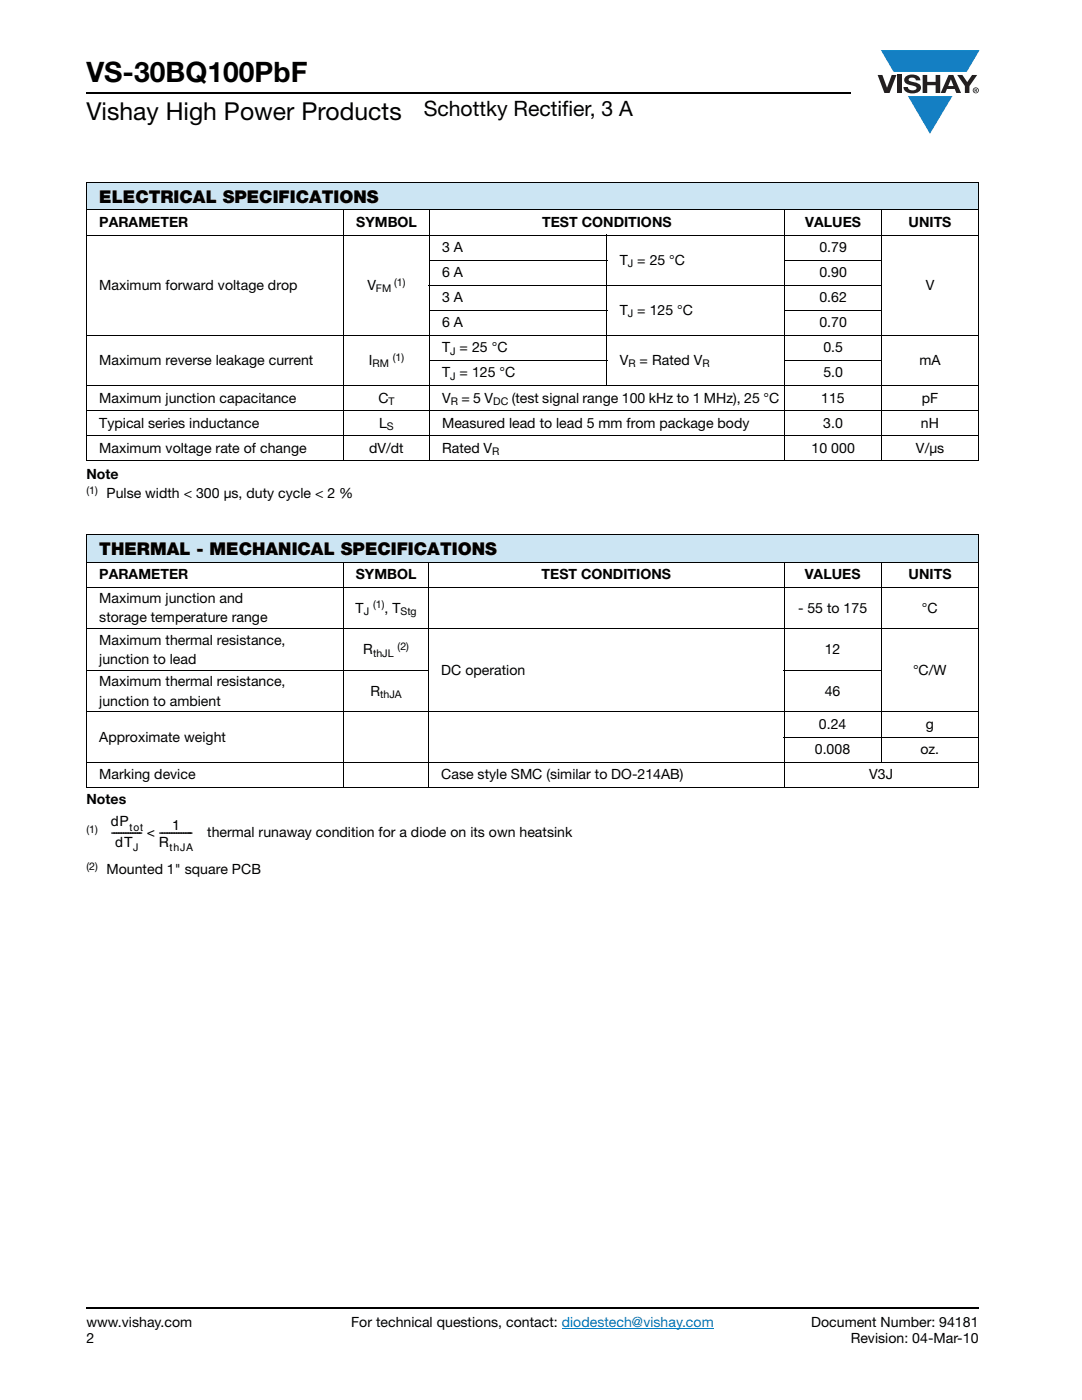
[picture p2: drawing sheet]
<svg xmlns="http://www.w3.org/2000/svg" width="216mm" height="279mm" viewBox="0 0 216 279" stroke-linecap="round" stroke-linejoin="round" font-family="sans-serif">
<defs><g id="words">
<text font-size="5.6" x="17.3" y="16.4">VS-30BQ100PbF</text>
<text font-size="4.9" x="17.3" y="24">Vishay High Power Products</text>
<text font-size="4.2" x="84.6" y="23.1">Schottky Rectifier, 3 A</text>
<g font-size="3.5">
<text x="19.8" y="40.5">ELECTRICAL SPECIFICATIONS</text>
<text x="19.8" y="110.8">THERMAL - MECHANICAL SPECIFICATIONS</text>
</g>
<g font-size="2.8">
<text x="19.8" y="45.3">PARAMETER</text>
<text x="71.1" y="45.3">SYMBOL</text>
<text x="108.2" y="45.3">TEST CONDITIONS</text>
<text x="160.7" y="45.3">VALUES</text>
<text x="181.3" y="45.3">UNITS</text>
<text x="88.2" y="50.3">3 A</text>
<text x="123.7" y="52.8">T = 25 °C</text>
<text x="163.5" y="50.3">0.79</text>
<text x="19.8" y="57.8">Maximum forward voltage drop</text>
<text x="73.3" y="57.8">V</text>
<text x="88.2" y="55.3">6 A</text>
<text x="163.5" y="55.3">0.90</text>
<text x="184.7" y="57.8">V</text>
<text x="88.2" y="60.3">3 A</text>
<text x="88.2" y="65.3">6 A</text>
<text x="123.7" y="62.8">T = 125 °C</text>
<text x="163.5" y="60.3">0.62</text>
<text x="163.5" y="65.3">0.70</text>
<text x="88.2" y="70.3">T = 25 °C</text>
<text x="164.3" y="70.3">0.5</text>
<text x="19.8" y="72.8">Maximum reverse leakage current</text>
<text x="73.6" y="72.8">I</text>
<text x="88.2" y="75.3">T = 125 °C</text>
<text x="123.7" y="72.8">V</text>
<text x="127.6" y="72.8">= Rated V</text>
<text x="164.3" y="75.3">5.0</text>
<text x="183.5" y="72.8">mA</text>
<text x="19.8" y="80.3">Maximum junction capacitance</text>
<text x="75.5" y="80.3">C</text>
<text x="88.2" y="80.3">V</text>
<text x="92.1" y="80.3">= 5 V</text>
<text x="102.1" y="80.3">(test signal range 100 kHz to 1 MHz), 25 °C</text>
<text x="163.9" y="80.3">115</text>
<text x="183.9" y="80.3">pF</text>
<text x="19.8" y="85.3">Typical series inductance</text>
<text x="75.7" y="85.3">L</text>
<text x="88.2" y="85.3">Measured lead to lead 5 mm from package body</text>
<text x="164.3" y="85.3">3.0</text>
<text x="183.8" y="85.3">nH</text>
<text x="17.3" y="95.5">Note</text>
<text x="19.8" y="90.3">Maximum voltage rate of change</text>
<text x="73.7" y="90.3">dV/dt</text>
<text x="88.2" y="90.3">Rated V</text>
<text x="161.9" y="90.3">10 000</text>
<text x="182.8" y="90.3">V/μs</text>
<text x="21.3" y="99.4">Pulse width &lt; 300 μs, duty cycle &lt; 2 %</text>
<text x="19.8" y="115.6">PARAMETER</text>
<text x="71" y="115.6">SYMBOL</text>
<text x="108" y="115.6">TEST CONDITIONS</text>
<text x="160.6" y="115.6">VALUES</text>
<text x="181.3" y="115.6">UNITS</text>
<text x="19.8" y="120.4">Maximum junction and</text>
<text x="19.8" y="124.2">storage temperature range</text>
<text x="71" y="122.3">T</text>
<text x="76.7" y="122.3">, T</text>
<text x="159.2" y="122.3">- 55 to 175</text>
<text x="184" y="122.3">°C</text>
<text x="19.8" y="128.6">Maximum thermal resistance,</text>
<text x="72.5" y="130.6">R</text>
<text x="164.6" y="130.6">12</text>
<text x="19.8" y="136.9">Maximum thermal resistance,</text>
<text x="19.8" y="132.5">junction to lead</text>
<text x="88.1" y="134.7">DC operation</text>
<text x="182.2" y="134.7">°C/W</text>
<text x="19.8" y="140.8">junction to ambient</text>
<text x="73.9" y="138.9">R</text>
<text x="164.6" y="138.9">46</text>
<text x="19.8" y="148">Approximate weight</text>
<text x="163.4" y="145.5">0.24</text>
<text x="184.7" y="145.5">g</text>
<text x="19.8" y="155.5">Marking device</text>
<text x="88" y="155.5">Case style SMC (similar to DO-214AB)</text>
<text x="162.6" y="150.5">0.008</text>
<text x="173.4" y="155.5">V3J</text>
<text x="183.7" y="150.5">oz.</text>
<text x="17.3" y="160.4">Notes</text>
<text x="22.1" y="164.9">dP</text>
<text x="22.1" y="167.1">------------- &lt; --------------</text>
<text x="34.4" y="165.6">1</text>
<text x="41.4" y="167.1">thermal runaway condition for a diode on its own heatsink</text>
<text x="23" y="169.1">dT</text>
<text x="31.7" y="169.1">R</text>
<text x="21.3" y="174.5">Mounted 1&quot; square PCB</text>
<text x="17.3" y="264.9">www.vishay.com</text>
<text x="17.3" y="268.1">2</text>
<text x="70.1" y="264.9">For technical questions, contact: diodestech@vishay.com</text>
<text x="161.9" y="264.9">Document Number: 94181</text>
<text x="169.8" y="268.1">Revision: 04-Mar-10</text>
</g>
<g font-size="2.1">
<text x="125.3" y="53.3">J</text>
<text x="75" y="58.3">FM</text>
<text x="78.7" y="57">(1)</text>
<text x="125.3" y="63.3">J</text>
<text x="78.4" y="72">(1)</text>
<text x="89.8" y="70.8">J</text>
<text x="74.3" y="73.3">RM</text>
<text x="89.8" y="75.8">J</text>
<text x="125.4" y="73.3">R</text>
<text x="140.1" y="73.3">R</text>
<text x="77.5" y="80.8">T</text>
<text x="89.9" y="80.8">R</text>
<text x="98.4" y="80.8">DC</text>
<text x="77.2" y="85.8">S</text>
<text x="98.2" y="90.8">R</text>
<text x="17.3" y="98.6">(1)</text>
<text x="72.6" y="122.8">J</text>
<text x="74.4" y="121.4">(1)</text>
<text x="79.9" y="122.8">Stg</text>
<text x="74.4" y="131.1">thJL</text>
<text x="79.3" y="129.7">(2)</text>
<text x="75.9" y="139.4">thJA</text>
<text x="17.3" y="166.2">(1)</text>
<text x="25.9" y="165.8">tot</text>
<text x="17.3" y="173.7">(2)</text>
<text x="26.6" y="169.9">J</text>
<text x="33.8" y="169.9">thJA</text>
</g>
</g></defs>
<g fill="#147fc3">
<path d="M175.8 10h19.7l-2.6 4.4h-3.8h-10.8z"/>
<path d="M181.2 19.2h8.8l-4.4 7.5z"/>
</g>
<g fill="#231f20">
<path d="M175.1 15h1l.9 2.5 .9-2.5h1l-1.4 3.6h-1z"/>
<path d="M179 15h.9v3.6h-.9z"/>
<path d="M180.8 15.3a2.1 2.1 0 0 1 2.7 .3l.1 .4h-.8a.79 .79 0 0 0-.7-.5 .79 .79 0 0 0-.8 .4l.2 .3 1 .2a1.08 1.08 0 0 1 1.3 1.1 1.08 1.08 0 0 1-1.1 1.1 1.73 1.73 0 0 1-2.4-1.2h.9a.96 .96 0 0 0 .8 .6 .96 .96 0 0 0 .9-.4 1.31 1.31 0 0 0-1.2-.6 1.03 1.03 0 0 1-1.1-.6 1.03 1.03 0 0 1 .2-1.1z"/>
<path d="M184.1 15h.9v1.3h1.7v-1.3h.9v3.6h-.9v-1.6h-1.7v1.6h-.9z"/>
<path d="M191 15h1l1 1.4 1-1.4h1l-1.6 2.2v1.4h-.9v-1.4z"/>
<path d="M189.7 15.8l.6 1.4h-1.1zM189.3 15l-1.6 3.6h.9l.4-.8h1.5l.3 .8h1l-1.6-3.6z"/>
<path d="M194.2 18a.5 .5 0 0 1 1 0 .5 .5 0 0 1-1 0zM194.1 18a.6 .6 0 0 0 1.2 0 .6 .6 0 0 0-1.2 0z"/>
<path d="M194.6 17.8h.2v.2h-.2zM194.5 17.7v.7h.1v-.3l.4 .3-.2-.3 .2-.2-.1-.2z"/>
</g>
<path d="M112.1 265.1h30.3" fill="none" stroke="#007ec4" stroke-width=".2"/>
<path d="M17.3 18.6h152.5M17.3 261h178" fill="none" stroke="#000" stroke-width=".36"/>
<path d="M17.3 36.4h178v5.5h-178z" fill="#cce5f3"/>
<g fill="none" stroke="#000" stroke-width=".2">
<path d="M17.2 36.4h178.1M17.3 36.5v55.3M195.3 36.5v55.3M17.2 41.9h178.1M17.2 46.9h178.1M68.6 41.8v50.2M85.6 51.9h35.6M85.6 56.9h90.4M85.6 41.8v50.2M121.1 46.8v30.2M156.5 51.9h19.5M156.6 41.8v50.2"/>
<path d="M175.9 41.8v50.2M17.2 66.9h178.1M17.2 76.9h178.1M85.6 61.9h35.6M85.6 71.9h35.6M156.5 61.9h19.5M156.5 71.9h19.5M17.2 81.9h178.1M17.2 86.9h178.1M17.2 91.9h178.1"/>
</g>
<path d="M17.3 106.7h178v5.5h-178z" fill="#cce5f3"/>
<g fill="none" stroke="#000" stroke-width=".2">
<path d="M17.2 106.7h178.1M17.2 112.2h178.1M17.2 117.2h178.1M17.3 106.8v50.2M68.6 112.1v45.1M85.5 112.1v45.1M156.4 112.1v45.1M175.9 112.1v40.1M195.3 106.8v50.2M17.2 125.5h178.1M17.2 133.8h68.4M156.4 133.8h19.5"/>
<path d="M17.2 142.1h178.1M17.2 152.1h178.1M17.2 157.1h178.1M156.4 147.1h38.9"/>
</g>
<use href="#words"/>
</svg>
